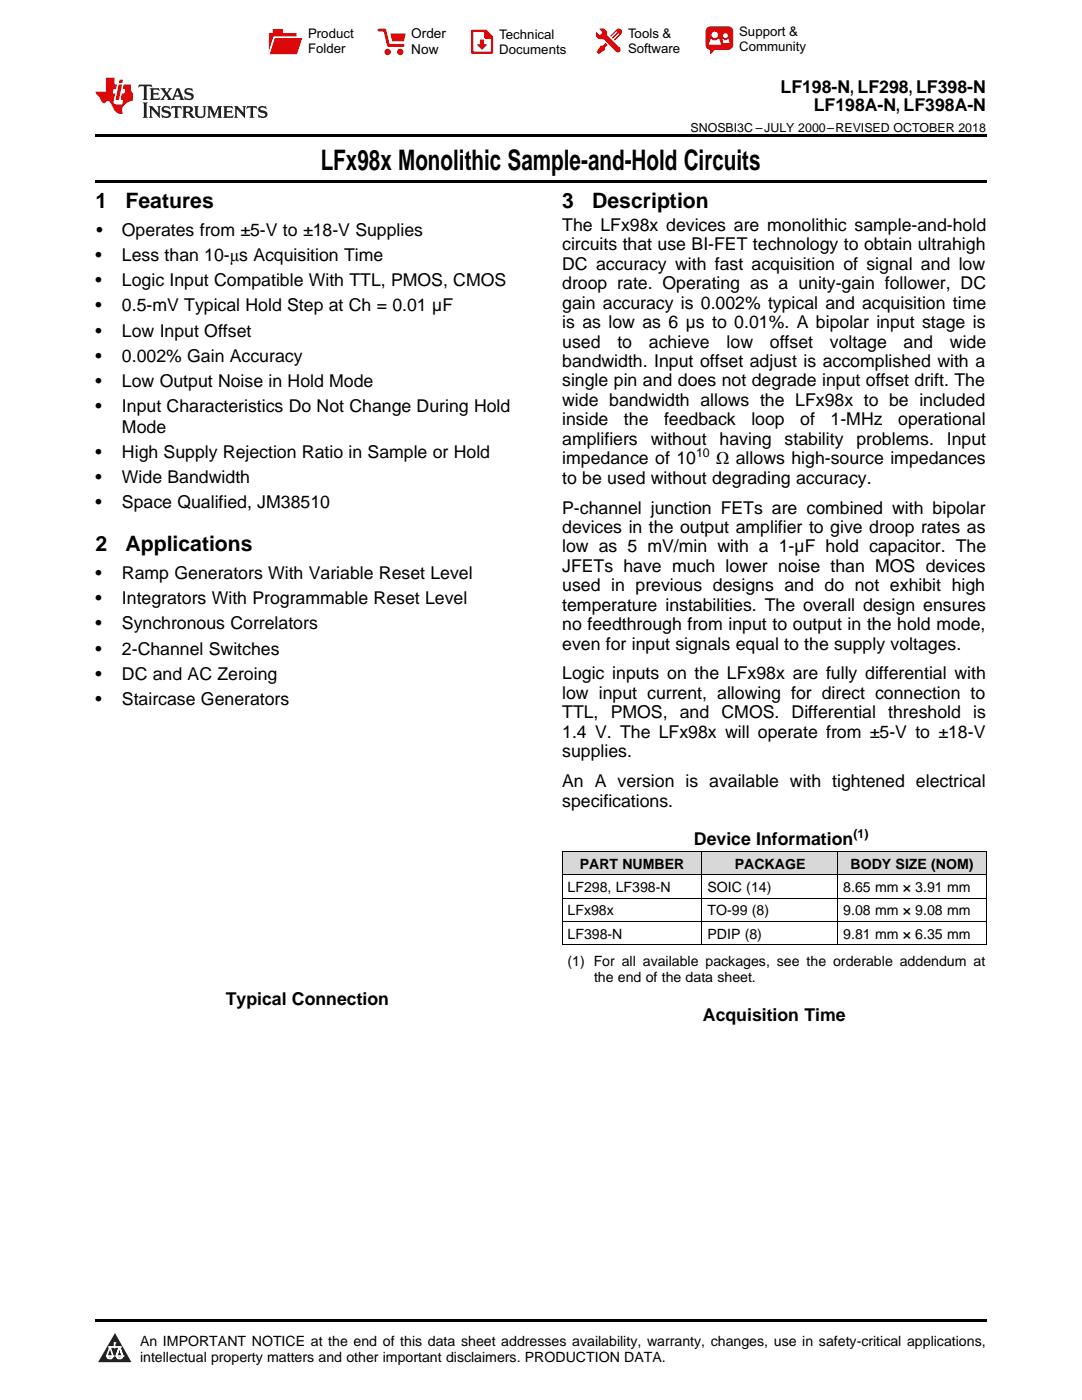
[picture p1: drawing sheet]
<svg xmlns="http://www.w3.org/2000/svg" width="216mm" height="279mm" viewBox="0 0 216 279" stroke-linecap="round" stroke-linejoin="round" font-family="sans-serif">
<defs><g id="words">
<text font-size="5.6" x="64" y="33.9">LFx98x Monolithic Sample-and-Hold Circuits</text>
<g font-size="4.2">
<text x="19" y="41.4">1</text>
<text x="25" y="41.4">Features</text>
<text x="112.2" y="41.4">3</text>
<text x="118.2" y="41.4">Description</text>
<text x="19" y="109.9">2</text>
<text x="25" y="109.9">Applications</text>
</g>
<g font-size="3.5">
<text x="155.8" y="18.6">LF198-N, LF298, LF398-N</text>
<text x="162.4" y="22.2">LF198A-N, LF398A-N</text>
<text x="19.2" y="47.1">•</text>
<text x="24.3" y="47.1">Operates from ±5-V to ±18-V Supplies</text>
<text x="112.2" y="46.1">The LFx98x devices are monolithic sample-and-hold</text>
<text x="19" y="52.1">•</text>
<text x="24.3" y="52.1">Less than 10-μs Acquisition Time</text>
<text x="112.2" y="50">circuits that use BI-FET technology to obtain ultrahigh</text>
<text x="112.2" y="53.8">DC accuracy with fast acquisition of signal and low</text>
<text x="19" y="57.2">•</text>
<text x="24.3" y="57.2">Logic Input Compatible With TTL, PMOS, CMOS</text>
<text x="112.2" y="57.7">droop rate. Operating as a unity-gain follower, DC</text>
<text x="19" y="62.2">•</text>
<text x="24.3" y="62.2">0.5-mV Typical Hold Step at Ch = 0.01 µF</text>
<text x="112.2" y="61.6">gain accuracy is 0.002% typical and acquisition time</text>
<text x="112.2" y="65.5">is as low as 6 µs to 0.01%. A bipolar input stage is</text>
<text x="19" y="67.2">•</text>
<text x="24.3" y="67.2">Low Input Offset</text>
<text x="112.2" y="69.4">used</text>
<text x="123.2" y="69.4">to</text>
<text x="129.5" y="69.4">achieve</text>
<text x="145" y="69.4">low</text>
<text x="153.6" y="69.4">offset</text>
<text x="165.6" y="69.4">voltage</text>
<text x="180.3" y="69.4">and</text>
<text x="189.6" y="69.4">wide</text>
<text x="19" y="72.2">•</text>
<text x="19" y="77.2">•</text>
<text x="24.3" y="72.2">0.002% Gain Accuracy</text>
<text x="24.3" y="77.2">Low Output Noise in Hold Mode</text>
<text x="112.2" y="73.2">bandwidth. Input offset adjust is accomplished with a</text>
<text x="112.2" y="77.1">single pin and does not degrade input offset drift. The</text>
<text x="19" y="82.2">•</text>
<text x="24.3" y="82.2">Input Characteristics Do Not Change During Hold</text>
<text x="112.2" y="81">wide bandwidth allows the LFx98x to be included</text>
<text x="24.3" y="86.4">Mode</text>
<text x="112.2" y="84.9">inside</text>
<text x="112.2" y="88.8">amplifiers</text>
<text x="124.5" y="84.9">the</text>
<text x="129.8" y="88.8">without</text>
<text x="132.5" y="84.9">feedback</text>
<text x="143.6" y="88.8">having</text>
<text x="149.9" y="84.9">loop</text>
<text x="156.6" y="88.8">stability</text>
<text x="159.7" y="84.9">of</text>
<text x="165.7" y="84.9">1-MHz</text>
<text x="170.9" y="88.8">problems.</text>
<text x="179.2" y="84.9">operational</text>
<text x="188.9" y="88.8">Input</text>
<text x="19" y="91.4">•</text>
<text x="24.3" y="91.4">High Supply Rejection Ratio in Sample or Hold</text>
<text x="112.2" y="92.6">impedance of 10</text>
<text x="142.9" y="92.6">Ω allows high-source impedances</text>
<text x="19" y="96.4">•</text>
<text x="19" y="101.5">•</text>
<text x="24.3" y="96.4">Wide Bandwidth</text>
<text x="24.3" y="101.5">Space Qualified, JM38510</text>
<text x="112.2" y="96.5">to be used without degrading accuracy.</text>
<text x="112.2" y="102.5">P-channel junction FETs are combined with bipolar</text>
<text x="112.2" y="106.4">devices in the output amplifier to give droop rates as</text>
<text x="112.2" y="110.2">low as 5 mV/min with a 1-µF hold capacitor. The</text>
<text x="19" y="115.6">•</text>
<text x="24.3" y="115.6">Ramp Generators With Variable Reset Level</text>
<text x="112.2" y="114.1">JFETs have much lower noise than MOS devices</text>
<text x="112.2" y="118">used in previous designs and do not exhibit high</text>
<text x="19" y="120.6">•</text>
<text x="19" y="125.6">•</text>
<text x="24.3" y="120.6">Integrators With Programmable Reset Level</text>
<text x="24.3" y="125.6">Synchronous Correlators</text>
<text x="112.2" y="121.9">temperature instabilities. The overall design ensures</text>
<text x="112.2" y="125.8">no feedthrough from input to output in the hold mode,</text>
<text x="19" y="130.6">•</text>
<text x="24.3" y="130.6">2-Channel Switches</text>
<text x="112.2" y="129.6">even for input signals equal to the supply voltages.</text>
<text x="19" y="135.6">•</text>
<text x="24.3" y="135.6">DC and AC Zeroing</text>
<text x="112.2" y="135.6">Logic inputs on the LFx98x are fully differential with</text>
<text x="19" y="140.7">•</text>
<text x="24.3" y="140.7">Staircase Generators</text>
<text x="112.2" y="139.5">low input current, allowing for direct connection to</text>
<text x="112.2" y="143.4">TTL, PMOS, and CMOS. Differential threshold is</text>
<text x="112.2" y="147.2">1.4 V. The LFx98x will operate from ±5-V to ±18-V</text>
<text x="112.2" y="151.1">supplies.</text>
<text x="112.2" y="157.1">An A version is available with tightened electrical</text>
<text x="112.2" y="161">specifications.</text>
<text x="138.5" y="168.7">Device Information</text>
<text x="45" y="200.6">Typical Connection</text>
<text x="140.3" y="203.8">Acquisition Time</text>
</g>
<g font-size="2.8">
<text x="115.7" y="173.4">PART NUMBER</text>
<text x="146.6" y="173.4">PACKAGE</text>
<text x="169.7" y="173.4">BODY SIZE (NOM)</text>
<text x="113.2" y="178">LF298, LF398-N</text>
<text x="141.2" y="178">SOIC (14)</text>
<text x="168.3" y="178">8.65 mm × 3.91 mm</text>
<text x="113.2" y="182.7">LFx98x</text>
<text x="141.2" y="182.7">TO-99 (8)</text>
<text x="168.3" y="182.7">9.08 mm × 9.08 mm</text>
<text x="113.2" y="187.3">LF398-N</text>
<text x="141.2" y="187.3">PDIP (8)</text>
<text x="168.3" y="187.3">9.81 mm × 6.35 mm</text>
<text x="113.2" y="192.8">(1) For all available packages, see the orderable addendum at</text>
<text x="118.5" y="196">the end of the data sheet.</text>
<text x="27.9" y="268.6">An IMPORTANT NOTICE at the end of this data sheet addresses availability, warranty, changes, use in safety-critical applications,</text>
<text x="27.9" y="271.8">intellectual property matters and other important disclaimers. PRODUCTION DATA.</text>
</g>
<g font-size="2.7">
<text x="82.1" y="7.7">Order</text>
<text x="82.1" y="10.7">Now</text>
</g>
<g font-size="2.6">
<text x="61.5" y="7.6">Product</text>
<text x="61.5" y="10.6">Folder</text>
<text x="99.6" y="7.8">Technical</text>
<text x="99.6" y="10.8">Documents</text>
<text x="125.3" y="7.6">Tools &amp;</text>
<text x="125.3" y="10.6">Software</text>
<text x="147.5" y="7.2">Support &amp;</text>
<text x="147.5" y="10.2">Community</text>
</g>
<g font-size="2.5">
<text x="137.8" y="26.3">SNOSBI3C –JULY 2000–REVISED OCTOBER 2018</text>
<text x="138.9" y="91.2">10</text>
<text x="170.3" y="167.3">(1)</text>
</g>
</g></defs>
<g fill="#d8d8d8">
<path d="M112.2 170h27.9v4.6h-27.9z"/>
<path d="M140.1 170h27.1v4.6h-27.1z"/>
<path d="M167.2 170h29.6v4.6h-29.6z"/>
</g>
<path d="M22.9 266l3.3 5.9h-6.6z" fill="#231f20"/>
<path d="M21.3 270.6h1.2l-.3 .5h-.3a.53 .53 0 0 1-.6-.5z" fill-rule="evenodd" fill="#fff"/>
<path d="M21.3 270.6h1.2l-.3 .5h-.3a.53 .53 0 0 1-.6-.5z" fill="none" stroke="#231f20" stroke-width=".33"/>
<path d="M21.3 270.6l1.2 .1-.3 .4h-.5z" fill="none" stroke="#fff" stroke-width=".33"/>
<path d="M22.9 268.9h.1" fill="none" stroke="#fff" stroke-width=".33"/>
<path d="M22.9 268v.9z" fill="#fff"/>
<path d="M22.9 268v.9z" fill="none" stroke="#fff" stroke-width=".33"/>
<circle cx="22.9" cy="268" r=".16" fill="#fff"/>
<path d="M21.8 268.8h.1" fill="none" stroke="#fff" stroke-width=".33"/>
<path d="M21.8 268.8h2.2z" fill="#fff"/>
<path d="M21.8 268.8h2.2z" fill="none" stroke="#fff" stroke-width=".33"/>
<circle cx="24" cy="268.8" r=".16" fill="#fff"/>
<path d="M23.2 270.6h.1" fill="none" stroke="#fff" stroke-width=".33"/>
<path d="M23.8 268.8l-.6 1.8z" fill="#fff"/>
<path d="M23.8 268.8l-.6 1.8z" fill="none" stroke="#fff" stroke-width=".33"/>
<path d="M23.8 268.8l.7 1.8z" fill="#fff"/>
<path d="M23.8 268.8l.7 1.8z" fill="none" stroke="#fff" stroke-width=".33"/>
<path d="M24.4 270.6h.1" fill="none" stroke="#fff" stroke-width=".33"/>
<circle cx="21.3" cy="270.6" r=".16" fill="#fff"/>
<path d="M22 268.8l-.7 1.8z" fill="#fff"/>
<path d="M22 268.8l-.7 1.8z" fill="none" stroke="#fff" stroke-width=".33"/>
<path d="M22 268.8l.5 1.8z" fill="#fff"/>
<path d="M22 268.8l.5 1.8z" fill="none" stroke="#fff" stroke-width=".33"/>
<circle cx="22.5" cy="270.6" r=".16" fill="#fff"/>
<path d="M23.3 270.6h1.2a.63 .63 0 0 1-.6 .5 .63 .63 0 0 1-.6-.5z" fill-rule="evenodd" fill="#fff"/>
<path d="M23.3 270.6h1.2a.63 .63 0 0 1-.6 .5 .63 .63 0 0 1-.6-.5z" fill="none" stroke="#231f20" stroke-width=".33"/>
<path d="M23.3 270.6h1.2l-.4 .5h-.5z" fill="none" stroke="#fff" stroke-width=".33"/>
<path d="M23.2 270.6h.1" fill="none" stroke="#fff" stroke-width=".33"/>
<circle cx="24.5" cy="270.6" r=".16" fill="#fff"/>
<path d="M19 35.9h177.8v.5h-177.8zM19 26.8h177.8v.6h-177.8zM112.2 188.6h.1zM167.1 188.6h.1zM196.7 188.6h.1zM19 263.2h177.8v.5h-177.8z" fill="#000"/>
<path d="M112.2 179.2h84.6M112.2 174.6h84.6M112.2 169.9h84.6M112.2 169.9v18.7M140.1 169.9v18.7M167.2 169.9v18.7M196.8 169.9v18.7M112.2 188.5h84.6M112.2 183.9h84.6" fill="none" stroke="#000" stroke-width=".2"/>
<path d="M27.7 16.9l-.1 .6 .6-.3h.5v.2v2.2l-.2 .4h1l-.2-.4v-2.2v-.2h.5l.6 .3-.2-.6zM29.9 17.6l.2 .4v1.6l-.2 .4h1.9l.1-.6a1.09 1.09 0 0 1-1.3 .1v-.6h.6l.4 .2v-.7l-.2 .2h-.8v-.6l.2-.1a1.01 1.01 0 0 1 1 .3l-.1-.6zM32 17.6l.9 1.2-1 1.2h.9l-.2-.3 .5-.7 .5 .7-.3 .3h1.7l-.2-.3 .1-.4h1l.1 .4-.2 .3h1l-.3-.4-.7-2h-.5l-1 2.2-.8-1.1 .9-1.1h-.9l.2 .2-.4 .7-.4-.7 .2-.2zM35.4 18l.4 1h-.8zM37 17.7a.66 .66 0 0 0-.2 .8 .66 .66 0 0 0 .6 .4l.7 .2 .1 .2a.8 .8 0 0 1-.7 .4 .8 .8 0 0 1-.7-.5l.1 .8 .2-.2a.94 .94 0 0 0 1.1 .1 .94 .94 0 0 0 .4-.9 1.48 1.48 0 0 0-1.3-.6v-.4a1.1 1.1 0 0 1 1.2 .2l-.2-.6-.2 .1-.5-.1zM28.5 20.4l.2 .4v2.3l-.2 .4h1l-.2-.4v-2.3l.2-.4zM29.7 21.2l.2 .4v1.5l-.2 .4h.8l-.3-.4 .1-1.3 1.6 1.8v-2l.2-.4h-.7l.2 .2v1.1l-1.2-1.3zM32.5 21.3a.66 .66 0 0 0-.2 .8 .66 .66 0 0 0 .6 .4l.6 .2 .2 .2a.8 .8 0 0 1-.8 .4 .8 .8 0 0 1-.7-.5l.2 .7 .2-.1a.94 .94 0 0 0 1 .1 .94 .94 0 0 0 .5-1 1.47 1.47 0 0 0-1.3-.6l-.1-.3a1.1 1.1 0 0 1 1.3 .2l-.2-.6-.2 .1-.5-.2zM34.3 21.2l-.2 .6a.64 .64 0 0 1 .8-.3v1.6l-.2 .4h1l-.3-.4 .1-1.6a.66 .66 0 0 1 .8 .3l-.2-.6zM36.3 21.2l.3 .4v1.5l-.3 .4h1l-.2-.2v-.7h.5l.1 .1a.8 .8 0 0 0 1.2 .7l-1-1a.62 .62 0 0 0 .6-.5 .62 .62 0 0 0-.6-.7zM37.1 21.5h.1a.48 .48 0 0 1 .6 0 .48 .48 0 0 1 .1 .6l-.2 .1-.6 .1zM38.7 21.2l.2 .2a2.29 2.29 0 0 0 .4 2 1.05 1.05 0 0 0 1.7-.7v-1.3l.2-.2h-.8l.2 .4v1.1a.61 .61 0 0 1-.6 .6 .61 .61 0 0 1-.6-.6v-1.1l.3-.4zM41.3 21.2l.3 .4v1.5l-.3 .4h.8l-.2-.4v-1.4l.8 1.9 .9-1.9v1.4l-.2 .4h.9l-.2-.4v-1.5l.2-.4h-.8l-.7 1.5-.6-1.5zM44.5 21.2l.2 .4v1.5l-.2 .4h1.9l.2-.6a1.1 1.1 0 0 1-1.4 .2v-.7h.6l.4 .2v-.6l-.2 .1-.8 .1v-.6l.2-.1a1.02 1.02 0 0 1 1.1 .2l-.2-.5zM46.7 21.2l.2 .4v1.5l-.2 .4h.8l-.3-.4 .1-1.3 1.6 1.8v-2l.2-.4h-.7l.2 .2v1.1l-1.2-1.3zM49.3 21.2l-.1 .6a.64 .64 0 0 1 .8-.3v1.6l-.3 .4h1l-.2-.4v-1.6a.66 .66 0 0 1 .8 .3l-.1-.6zM51.7 21.3a.66 .66 0 0 0-.2 .7 .66 .66 0 0 0 .7 .5l.6 .2 .1 .2a.8 .8 0 0 1-.7 .4 .8 .8 0 0 1-.7-.5l.1 .7 .2-.1a.94 .94 0 0 0 1.1 .1 .94 .94 0 0 0 .4-1 1.48 1.48 0 0 0-1.2-.6l-.1-.3a1.1 1.1 0 0 1 1.2 .2l-.2-.6-.1 .1-.6-.2z" fill="#231f20"/>
<path d="M21.1 15.5v2.8h-2v.4l.9 .9a.96 .96 0 0 0 1 1 .59 .59 0 0 1 .5-.4 .59 .59 0 0 1 .5 .3l.4 .8a1.61 1.61 0 0 0 2.1 1.3 1.63 1.63 0 0 1 1.1-2.2l.9-.3v-1.5a1.6 1.6 0 0 1-.4-1.7h-1.4l-.2 .9h.5l-.2 .8h-.5l-.2 1v.3h.5l-.2 .9h-.7a.74 .74 0 0 1-1-.6l.3-1.6h-.5l.2-.8h.5l.1-.9h-.4v-1.4zM23.7 16.9l-.7 3h.8l.6-3zM23.8 15.9l-.1 .7h.7l.2-.7z" fill="#ee1d23"/>
<g fill="#d60000">
<path d="M54.4 5.8h2v.8h2.8v4.2h-5.5v-4.2h.7z" fill-rule="evenodd"/>
<path d="M54.7 7.5h5.6l-1 3.3h-5.6z" fill-rule="evenodd"/>
</g>
<path d="M54.6 7.4h5.8l-.1 .1h-5.5l-1.1 3.3z" fill-rule="evenodd" fill="#fff"/>
<path d="M54.6 7.4h5.8l-.1 .1h-5.5l-1.1 3.3z" fill="none" stroke="#fff" stroke-width=".2"/>
<path d="M75.6 6h1.2l.7 3.1h3" fill="none" stroke="#d60000" stroke-width=".56"/>
<g fill="#d60000">
<path d="M77.9 6.7h3.1l-.4 1.5h-2.3z" fill-rule="evenodd"/>
<circle cx="77.3" cy="10.4" r=".64"/>
<circle cx="79.9" cy="10.4" r=".64"/>
</g>
<path d="M94.2 6.2h2.7l1.3 1.2v3.1h-4z" fill="none" stroke="#d60000" stroke-width=".44"/>
<g fill="#d60000">
<path d="M95.8 7.9h.8v1h.6l-1 1.1-1-1v-.1h.6z" fill-rule="evenodd"/>
<path d="M96.6 6.2h.3l1.3 1.2v.4h-1.3l-.3-.4z" fill-rule="evenodd"/>
<path d="M119.6 5.7h.9l.6 .6 .1 .7 2.5 2.5-.8 .8-2.3-2.3-1.1-.2-.6-.6v-.8l.7 .6 .5-.4v-.2l-.4-.5z" fill-rule="evenodd"/>
<path d="M119.9 9.1h.4l.5-.5 .4 .4-.5 .5v.4l-1.2 .9-.5-.5z" fill-rule="evenodd"/>
<path d="M123 5.9a.67 .67 0 0 1 .9 0 .67 .67 0 0 1 0 .9z" fill-rule="evenodd"/>
<path d="M123 5.9l.9 .9-1.2 1.2h-.2l.1-.2 .9-.9 .1-.2h-.3l-.9 1h-.2v-.2l.9-1 .1-.2h-.3l-.9 1h-.2v-.2z" fill-rule="evenodd"/>
<circle cx="123.3" cy="9.9" r=".54"/>
</g>
<path d="M121.1 6.3l-.1 .7" fill="none" stroke="#d60000" stroke-width=".2"/>
<g fill="#d60000">
<path d="M141.1 5.5l.6-.2h3.6a.95 .95 0 0 1 1 .9v2.8a.95 .95 0 0 1-1 .9h-3.6a.95 .95 0 0 1-.9-.9v-2.8z" fill-rule="evenodd"/>
<path d="M141.7 9.9h.9l-.7 .9h-.2z" fill-rule="evenodd"/>
</g>
<g fill="#fff">
<path d="M144.3 8.6h1.3z"/>
<path d="M141.8 7.8h.3l.1 .2h.8l.2-.2h.3l.4 1.1h-2.5z" fill-rule="evenodd"/>
<path d="M144.2 7.8h.2l.2 .2h.4l.2-.2h.2l.2 .8h-1.3z" fill-rule="evenodd"/>
<circle cx="142.6" cy="6.9" r=".65"/>
<circle cx="144.8" cy="7.1" r=".48"/>
</g>
<use href="#words"/>
</svg>
